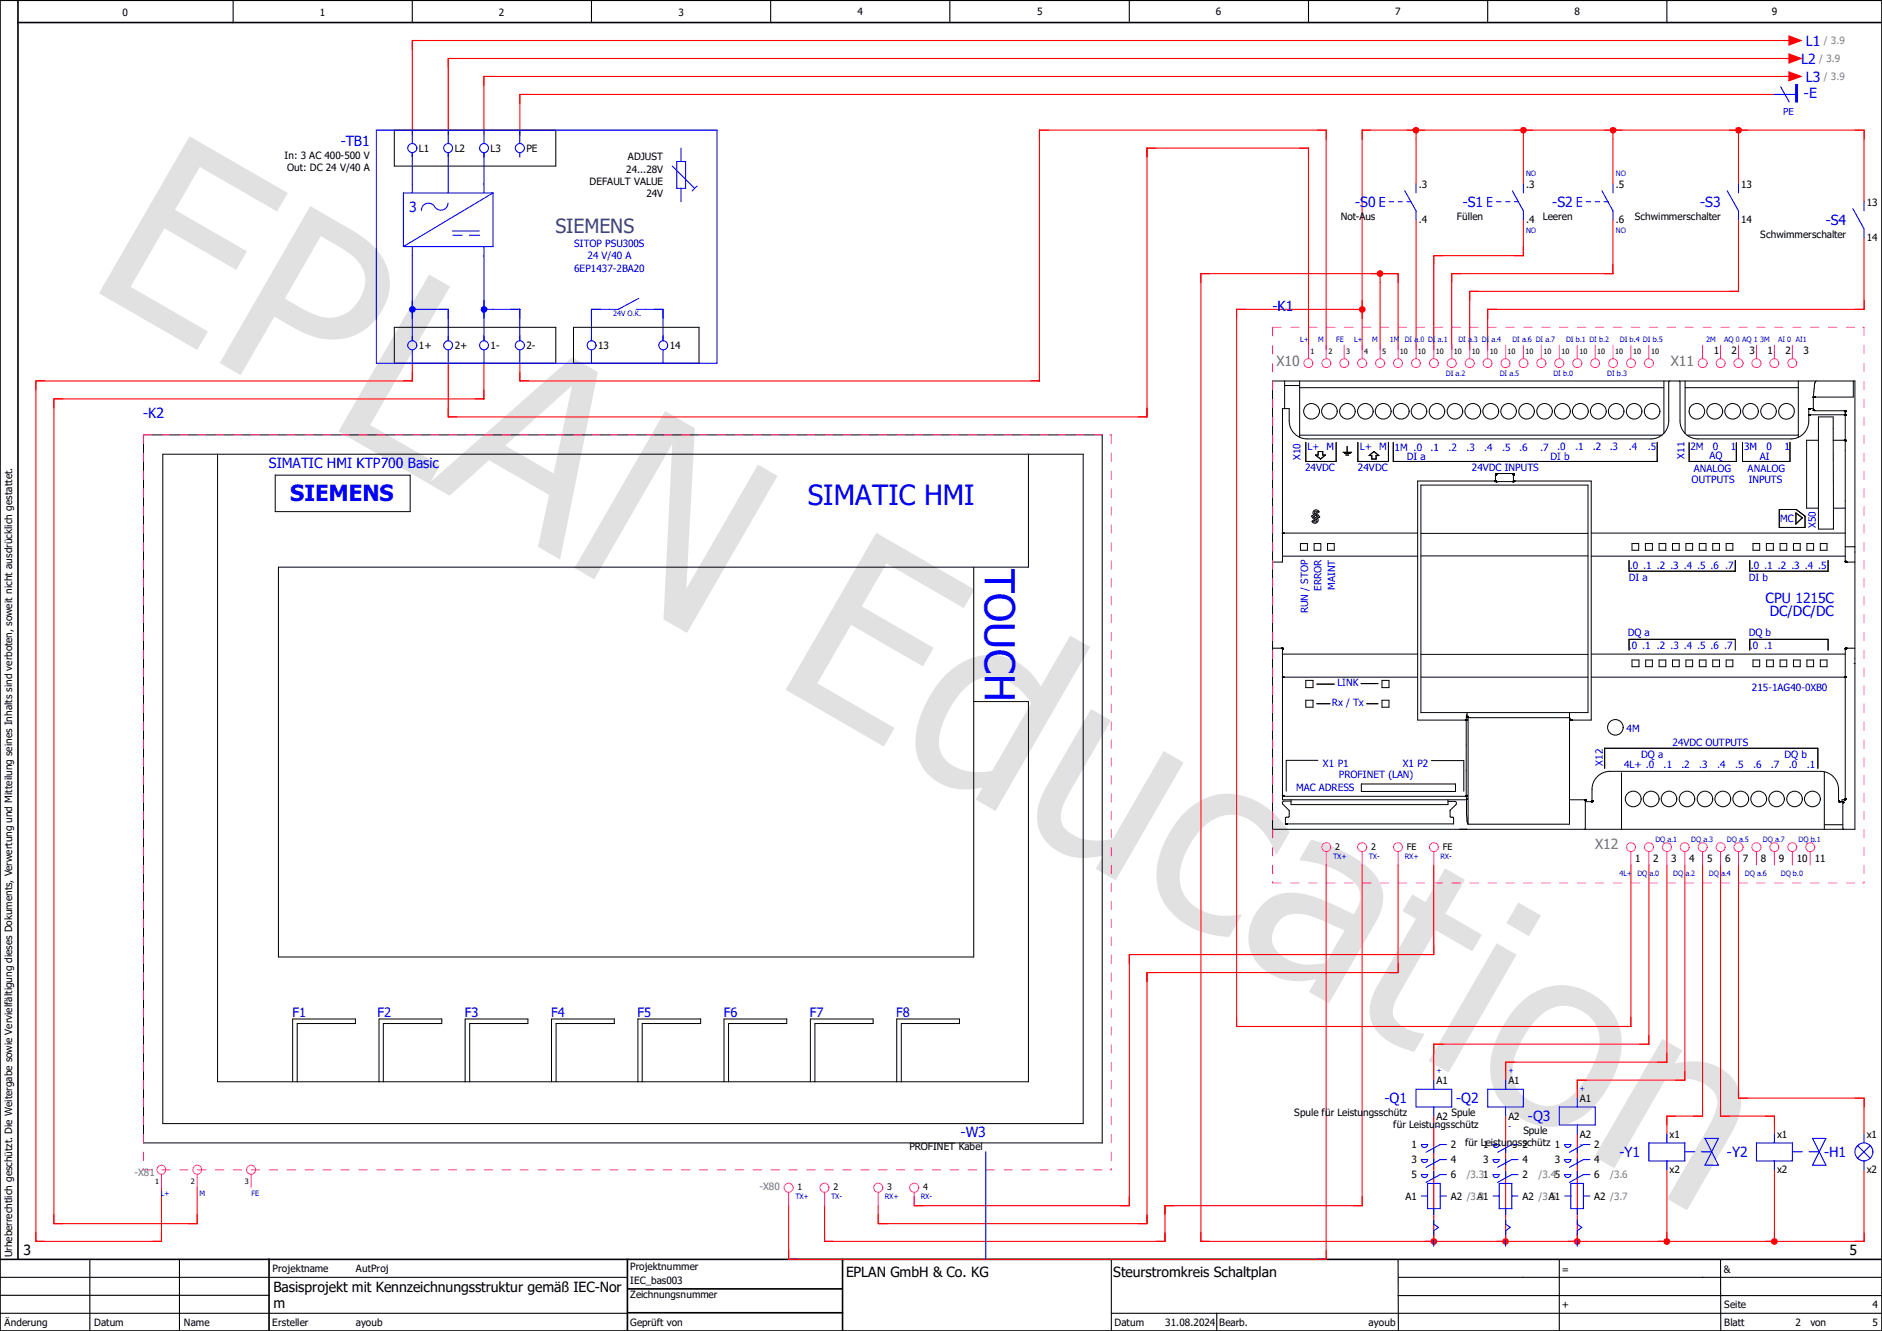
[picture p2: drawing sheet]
<svg xmlns="http://www.w3.org/2000/svg" width="297mm" height="210mm" viewBox="0 0 297 210" stroke-linecap="round" stroke-linejoin="round" font-family="sans-serif">
<defs><g id="words">
<text font-size="6.5" fill="#00f" x="155.4" y="89.8" transform="rotate(90 155.4 89.8)">TOUCH</text>
<text font-size="4.4" fill="#00f" x="127.5" y="79.7">SIMATIC HMI</text>
<text font-size="3.5" fill="#00f" x="45.8" y="79">SIEMENS</text>
<text font-size="3.1" fill="#007f7f" x="87.7" y="36.8">SIEMENS</text>
<g font-size="2.2" fill="#00f">
<text x="284.3" y="10">L2</text>
<text x="285" y="7.2">L1</text>
<text x="284.7" y="15.5">-E</text>
<text x="285" y="12.9">L3</text>
<text x="53.8" y="23">-TB1</text>
<text x="64.6" y="33.4">3</text>
<text x="213.9" y="32.7">-S0</text>
<text x="230.8" y="32.7">-S1</text>
<text x="245" y="32.7">-S2</text>
<text x="268.3" y="32.7">-S3</text>
<text x="288.1" y="35.5">-S4</text>
<text x="200.8" y="49">-K1</text>
<text x="22.6" y="66">-K2</text>
<text x="42.4" y="73.8">SIMATIC HMI KTP700 Basic</text>
<text x="278.6" y="95.1">CPU 1215C</text>
<text x="279.3" y="97.2">DC/DC/DC</text>
<text x="151.6" y="179.4">-W3</text>
<text x="218.5" y="174.1">-Q1</text>
<text x="229.8" y="174.1">-Q2</text>
<text x="241.1" y="177">-Q3</text>
<text x="255.6" y="182.6">-Y1</text>
<text x="272.5" y="182.6">-Y2</text>
<text x="287.9" y="182.6">-H1</text>
</g>
<g font-size="2.2" fill="#767676">
<text x="201.5" y="57.8">X10</text>
<text x="263.7" y="57.8">X11</text>
<text x="251.8" y="133.9">X12</text>
</g>
<g font-size="2.2">
<text x="3.7" y="198">3</text>
<text x="291.9" y="198">5</text>
<text x="43.1" y="203.8">Basisprojekt mit Kennzeichnungsstruktur gemäß IEC-Nor</text>
<text x="133.5" y="201.5">EPLAN GmbH &amp; Co. KG</text>
<text x="175.7" y="201.5">Steurstromkreis Schaltplan</text>
<text x="43.1" y="206.5">m</text>
</g>
<g font-size="2" fill="#00f">
<text x="46.1" y="160.4">F1</text>
<text x="59.6" y="160.4">F2</text>
<text x="73.4" y="160.4">F3</text>
<text x="87" y="160.4">F4</text>
<text x="100.6" y="160.4">F5</text>
<text x="114.2" y="160.4">F6</text>
<text x="127.8" y="160.4">F7</text>
<text x="141.4" y="160.4">F8</text>
</g>
<g font-size="1.6">
<text x="19.3" y="2.5">0</text>
<text x="50.5" y="2.5">1</text>
<text x="78.7" y="2.5">2</text>
<text x="107.1" y="2.5">3</text>
<text x="135.3" y="2.4">4</text>
<text x="163.7" y="2.4">5</text>
<text x="191.9" y="2.4">6</text>
<text x="220.2" y="2.4">7</text>
<text x="248.5" y="2.4">8</text>
<text x="279.6" y="2.4">9</text>
<text x="66.1" y="23.9">L1</text>
<text x="71.8" y="23.9">L2</text>
<text x="77.4" y="23.9">L3</text>
<text x="83.1" y="23.9">PE</text>
<text x="44.9" y="25.1">In: 3 AC 400-500 V</text>
<text x="45.3" y="27">Out: DC 24 V/40 A</text>
<text x="93" y="29.1">DEFAULT VALUE</text>
<text x="98.8" y="27.2">24...28V</text>
<text x="99.1" y="25.3">ADJUST</text>
<text x="223.9" y="29.6">.3</text>
<text x="240.8" y="29.6">.3</text>
<text x="255" y="29.6">.5</text>
<text x="274.8" y="29.6">13</text>
<text x="102" y="31">24V</text>
<text x="211.6" y="34.7">Not-Aus</text>
<text x="223.9" y="35.2">.4</text>
<text x="229.9" y="34.7">Füllen</text>
<text x="240.8" y="35.2">.4</text>
<text x="243.5" y="34.7">Leeren</text>
<text x="255" y="35.2">.6</text>
<text x="258" y="34.7">Schwimmerschalter</text>
<text x="274.8" y="35.2">14</text>
<text x="294.6" y="32.5">13</text>
<text x="277.8" y="37.5">Schwimmerschalter</text>
<text x="294.6" y="38.1">14</text>
<text x="66.1" y="55">1+</text>
<text x="71.8" y="55">2+</text>
<text x="77.4" y="55">1-</text>
<text x="83.1" y="55">2-</text>
<text x="94.4" y="55">13</text>
<text x="105.7" y="55">14</text>
<text x="270.5" y="55.8">1</text>
<text x="273.3" y="55.8">2</text>
<text x="276.1" y="55.8">3</text>
<text x="278.9" y="55.8">1</text>
<text x="281.8" y="55.8">2</text>
<text x="284.6" y="55.8">3</text>
<text x="258.1" y="136.1">1</text>
<text x="260.9" y="136.1">2</text>
<text x="263.7" y="136.1">3</text>
<text x="266.6" y="136.1">4</text>
<text x="269.4" y="136.1">5</text>
<text x="272.2" y="136.1">6</text>
<text x="275" y="136.1">7</text>
<text x="277.9" y="136.1">8</text>
<text x="280.7" y="136.1">9</text>
<text x="283.5" y="136.1">10</text>
<text x="286.4" y="136.1">11</text>
<text x="226.7" y="171.1">A1</text>
<text x="238" y="171.1">A1</text>
<text x="249.3" y="173.9">A1</text>
<text x="204.3" y="176.1">Spule für Leistungsschütz</text>
<text x="219.9" y="178.1">für Leistungsschütz</text>
<text x="226.7" y="176.7">A2</text>
<text x="229.1" y="176.1">Spule</text>
<text x="238" y="176.7">A2</text>
<text x="240.4" y="179">Spule</text>
<text x="249.3" y="179.5">A2</text>
<text x="263.5" y="179.5">x1</text>
<text x="280.5" y="179.5">x1</text>
<text x="294.6" y="179.5">x1</text>
<text x="143.5" y="181.4">PROFINET Kabel</text>
<text x="222.8" y="181.2">1</text>
<text x="222.8" y="183.6">3</text>
<text x="222.8" y="185.9">5</text>
<text x="229" y="181.2">2</text>
<text x="229" y="183.6">4</text>
<text x="229" y="185.9">6</text>
<text x="231.2" y="180.9">für Leistungsschütz 1</text>
<text x="234.1" y="181.2">1</text>
<text x="234.1" y="183.6">3</text>
<text x="240.3" y="181.2">2</text>
<text x="240.3" y="183.6">4</text>
<text x="240.3" y="185.9">2</text>
<text x="245.4" y="183.6">3</text>
<text x="251.6" y="181.2">2</text>
<text x="251.6" y="183.6">4</text>
<text x="251.6" y="185.9">6</text>
<text x="263.5" y="185.1">x2</text>
<text x="280.5" y="185.1">x2</text>
<text x="294.6" y="185.1">x2</text>
<text x="221.8" y="189.3">A1</text>
<text x="229" y="189.3">A2 /3.3</text>
<text x="233.1" y="189.3">A1</text>
<text x="240.3" y="189.3">A2 /3.5</text>
<text x="244.4" y="189.3">A1</text>
<text x="251.6" y="189.3">A2 /3.7</text>
<text x="1.9" y="198.3" transform="rotate(-90 1.9 198.3)">Urheberrechtlich geschützt. Die Weitergabe sowie Vervielfältigung dieses Dokuments, Verwertung und Mitteilung seines Inhalts sind verboten, soweit nicht ausdrücklich gestattet.</text>
<text x="43" y="200.7">Projektname</text>
<text x="56.2" y="200.7">AutProj</text>
<text x="99.4" y="202.5">IEC_bas003</text>
<text x="99.4" y="200.3">Projektnummer</text>
<text x="246.5" y="200.8">=</text>
<text x="272" y="200.8">&amp;</text>
<text x=".7" y="209.3">Änderung</text>
<text x="14.9" y="209.3">Datum</text>
<text x="29" y="209.3">Name</text>
<text x="43" y="209.2">Ersteller</text>
<text x="56.1" y="209.2">ayoub</text>
<text x="99.4" y="209.2">Geprüft von</text>
<text x="99.4" y="204.8">Zeichnungsnummer</text>
<text x="175.9" y="209.2">Datum</text>
<text x="183.9" y="209.2">31.08.2024</text>
<text x="192.4" y="209.2">Bearb.</text>
<text x="216" y="209.2">ayoub</text>
<text x="246.5" y="206.3">+</text>
<text x="272.1" y="209.2">Blatt</text>
<text x="272.1" y="206.3">Seite</text>
<text x="283.3" y="209.2">2</text>
<text x="285.7" y="209.2">von</text>
<text x="295.5" y="209.2">5</text>
<text x="295.5" y="206.3">4</text>
</g>
<g font-size="1.6" fill="#7ca552">
<text x="287.1" y="9.8">/ 3.9</text>
<text x="287.8" y="6.9">/ 3.9</text>
<text x="287.8" y="12.6">/ 3.9</text>
<text x="231.5" y="185.9">/3.31</text>
<text x="242.8" y="185.9">/3.45</text>
<text x="254.1" y="185.9">/3.6</text>
</g>
<g font-size="1.6" fill="#00f">
<text x="90.6" y="39">SITOP PSU300S</text>
<text x="92.7" y="40.9">24 V/40 A</text>
<text x="90.6" y="42.8">6EP1437-2BA20</text>
<text x="206.3" y="71">L+ M</text>
<text x="214.6" y="71">L+ M</text>
<text x="220.1" y="71.2">1M .0</text>
<text x="225.8" y="71.2">.1</text>
<text x="228.6" y="71.2">.2</text>
<text x="231.4" y="71.2">.3</text>
<text x="234.2" y="71.2">.4</text>
<text x="237.1" y="71.2">.5</text>
<text x="239.7" y="71.2">.6</text>
<text x="243.1" y="71.2">.7</text>
<text x="245.7" y="71">.0</text>
<text x="248.6" y="71">.1</text>
<text x="251.4" y="71">.2</text>
<text x="254" y="71">.3</text>
<text x="257" y="71">.4</text>
<text x="260.1" y="71">.5</text>
<text x="266.8" y="71">2M</text>
<text x="270.3" y="71">0</text>
<text x="273.1" y="71">1</text>
<text x="275.3" y="71">3M</text>
<text x="278.8" y="71">0</text>
<text x="281.6" y="71">1</text>
<text x="205.2" y="72.6" transform="rotate(-90 205.2 72.6)">X10</text>
<text x="206" y="74.3">24VDC</text>
<text x="214.3" y="74.3">24VDC</text>
<text x="222" y="72.6">DI a</text>
<text x="232.3" y="74.3">24VDC INPUTS</text>
<text x="244.7" y="72.6">DI b</text>
<text x="265.9" y="72.3" transform="rotate(-90 265.9 72.3)">X11</text>
<text x="267" y="76.3">OUTPUTS</text>
<text x="267.3" y="74.5">ANALOG</text>
<text x="269.8" y="72.4">AQ</text>
<text x="275.8" y="74.5">ANALOG</text>
<text x="276" y="76.3">INPUTS</text>
<text x="277.7" y="72.6">AI</text>
<text x="280.9" y="82.3">MC</text>
<text x="286.6" y="83.3" transform="rotate(-90 286.6 83.3)">X50</text>
<text x="257.2" y="89.7">.0 .1 .2 .3 .4 .5 .6 .7</text>
<text x="276.3" y="89.7">.0 .1 .2 .3 .4 .5</text>
<text x="208.6" y="93.2" transform="rotate(-90 208.6 93.2)">ERROR</text>
<text x="210.7" y="93" transform="rotate(-90 210.7 93)">MAINT</text>
<text x="257" y="91.7">DI a</text>
<text x="276" y="91.7">DI b</text>
<text x="206.5" y="96.8" transform="rotate(-90 206.5 96.8)">RUN / STOP</text>
<text x="256.9" y="100.3">DQ a</text>
<text x="276" y="100.3">DQ b</text>
<text x="257" y="102.4">.0 .1 .2 .3 .4 .5 .6 .7</text>
<text x="276.1" y="102.4">.0 .1</text>
<text x="210.2" y="111.5">Rx / Tx</text>
<text x="211.1" y="108.3">LINK</text>
<text x="276.5" y="109">215-1AG40-0XB0</text>
<text x="256.7" y="115.5">4M</text>
<text x="259" y="119.6">DQ a</text>
<text x="263.9" y="117.6">24VDC OUTPUTS</text>
<text x="281.6" y="119.6">DQ b</text>
<text x="204.6" y="124.9">MAC ADRESS</text>
<text x="208.8" y="121">X1 P1</text>
<text x="211.3" y="122.8">PROFINET (LAN)</text>
<text x="221.4" y="121">X1 P2</text>
<text x="252.9" y="120.8" transform="rotate(-90 252.9 120.8)">X12</text>
<text x="256.3" y="121.2">4L+ .0</text>
<text x="262.6" y="121.2">.1</text>
<text x="265.3" y="121.2">.2</text>
<text x="268.2" y="121.2">.3</text>
<text x="271" y="121.2">.4</text>
<text x="273.9" y="121.2">.5</text>
<text x="276.7" y="121.2">.6</text>
<text x="279.5" y="121.2">.7</text>
<text x="282.3" y="121.2">.0</text>
<text x="285.2" y="121.2">.1</text>
</g>
<g font-size="1.6" fill="#767676">
<text x="21.2" y="185.5">-X81</text>
<text x="119.8" y="187.7">-X80</text>
</g>
<text font-size="1.5" fill="#00f" x="281.4" y="18.1">PE</text>
<g font-size="1.4">
<text x="210.7" y="134.1">2</text>
<text x="216.4" y="134.1">2</text>
<text x="222" y="134.1">FE</text>
<text x="227.7" y="134.1">FE</text>
<text x="125.9" y="187.8">1</text>
<text x="131.5" y="187.8">2</text>
<text x="140" y="187.8">3</text>
<text x="145.7" y="187.8">4</text>
</g>
<g font-size="1.2" fill="#00f">
<text x="240.8" y="27.8">NO</text>
<text x="255" y="27.8">NO</text>
<text x="240.8" y="36.7">NO</text>
<text x="255" y="36.7">NO</text>
<text x="96.8" y="49.9">24V O.K.</text>
<text x="205.2" y="54">L+</text>
<text x="208" y="54">M</text>
<text x="210.9" y="54">FE</text>
<text x="213.7" y="54">L+</text>
<text x="216.5" y="54">M</text>
<text x="219.3" y="54">1M</text>
<text x="221.7" y="54">DI a.0 DI a.1</text>
<text x="228.2" y="59.3">DI a.2</text>
<text x="230.2" y="54">DI a.3 DI a.4</text>
<text x="236.7" y="59.3">DI a.5</text>
<text x="238.7" y="54">DI a.6 DI a.7</text>
<text x="245.2" y="59.3">DI b.0</text>
<text x="247.1" y="54">DI b.1 DI b.2</text>
<text x="253.7" y="59.3">DI b.3</text>
<text x="255.7" y="54">DI b.4 DI b.5</text>
<text x="269.3" y="54">2M</text>
<text x="272.1" y="54">AQ 0 AQ 1</text>
<text x="277.8" y="54">3M</text>
<text x="280.6" y="54">AI 0 AI1</text>
<text x="210.4" y="135.5">TX+</text>
<text x="216" y="135.5">TX-</text>
<text x="221.7" y="135.5">RX+</text>
<text x="227.3" y="135.5">RX-</text>
<text x="261.2" y="132.8">DQ a.1</text>
<text x="266.9" y="132.8">DQ a.3</text>
<text x="272.5" y="132.8">DQ a.5</text>
<text x="278.2" y="132.8">DQ a.7</text>
<text x="283.8" y="132.8">DQ b.1</text>
<text x="255.6" y="138.2">4L+</text>
<text x="258.4" y="138.2">DQ a.0</text>
<text x="264.1" y="138.2">DQ a.2</text>
<text x="269.7" y="138.2">DQ a.4</text>
<text x="275.4" y="138.2">DQ a.6</text>
<text x="281.1" y="138.2">DQ b.0</text>
<text x="226.7" y="169.2">+</text>
<text x="238" y="169.2">+</text>
<text x="249.3" y="172.1">+</text>
<text x="226.7" y="178.1">-</text>
<text x="238" y="178.1">-</text>
<text x="249.3" y="181">-</text>
<text x="25.4" y="188.7">L+</text>
<text x="31.5" y="188.7">M</text>
<text x="39.7" y="188.7">FE</text>
<text x="125.5" y="189.2">TX+</text>
<text x="131.2" y="189.2">TX-</text>
<text x="139.7" y="189.2">RX+</text>
<text x="145.3" y="189.2">RX-</text>
</g>
<g font-size="1.2">
<text x="206.8" y="55.9">1</text>
<text x="209.6" y="55.9">2</text>
<text x="212.5" y="55.9">3</text>
<text x="215.3" y="55.9">4</text>
<text x="218.1" y="55.9">5</text>
<text x="220.9" y="55.9">10</text>
<text x="223.8" y="55.9">10</text>
<text x="226.6" y="55.9">10</text>
<text x="229.4" y="55.9">10</text>
<text x="232.3" y="55.9">10</text>
<text x="235.1" y="55.9">10</text>
<text x="237.9" y="55.9">10</text>
<text x="240.7" y="55.9">10</text>
<text x="243.6" y="55.9">10</text>
<text x="246.4" y="55.9">10</text>
<text x="249.3" y="55.9">10</text>
<text x="252.1" y="55.9">10</text>
<text x="254.9" y="55.9">10</text>
<text x="257.7" y="55.9">10</text>
<text x="260.6" y="55.9">10</text>
<text x="24.5" y="186.8">1</text>
<text x="30.1" y="186.8">2</text>
<text x="38.7" y="186.8">3</text>
</g>
</g></defs>
<path d="M210.1 -.1l-210.1 210.2M0 160.4l70.2 49.6M0 210v.1" fill="none" stroke="#fff" stroke-width=".16"/>
<g fill="none" stroke="#000" stroke-width=".17">
<path d="M36.8 0v3.6M65.1 0v3.6M93.3 0v3.6M121.6 0v3.6M149.9 0v3.6M178.2 0v3.6M206.5 0v3.6M234.8 0v3.6M263.1 0v3.6M14.2 198.7v11.3M28.3 198.7v11.3M175.4 198.8v11.2"/>
<path d="M220.6 198.8l.1 11M246.1 198.8v11.2M271.5 198.8l.1 11.1M0 207.2h99M0 201.5h99M0 204.4h42.5M175.5 207.2h121.5M192 207.2v2.8M220.6 204.4h76.4M220.6 201.5h76.4"/>
</g>
<path d="M0 0h297v210h-297zM2.8 3.6h294.2M2.8 0v198.7M0 198.7h297M42.5 198.7v11.3M99 198.8v11.1M133 198.7v11.3M99 203.4h33.9M99.1 207.1h33.9" fill="none" stroke="#000" stroke-width=".25"/>
<path d="M29.9 21.5l15.5 9-1.7 2.9-12.2-7.1-3.9 6.8 11.4 6.6-1.7 2.9-11.4-6.6-5.3 9.3 12.2 7-1.7 2.9-15.5-8.9zM49 32.5l6.2 3.6a12.1 12.1 0 0 1 5.8 5.9 8.4 8.4 0 0 1-2.2 8.9 9.4 9.4 0 0 1-11.2 1.4l-4.3-2.3-5.3 9.2-3.3-1.9zM50.6 37.3l-5.7 9.8 2.3 1.3a8.8 8.8 0 0 0 5.6 1.7 6.1 6.1 0 0 0 4.7-6.9 7.2 7.2 0 0 0-3.6-4.1zM67.7 43.3l3.3 1.9-12.6 21.9 11.1 6.3-1.7 3-14.4-8.3zM67.6 76.3l22.7-19.9 4 2.3-5.9 29.6-3.5-2 1.8-8.2-9.5-5.5-6.2 5.6zM79.7 70.3l7.7 4.4 2.9-13.9zM105 64.9l4.7 2.7-1.4 25.3 11.3-19.6 3.1 1.8-14.3 24.8-3.7-2.2 1.4-27.6-12.3 21.3-3.1-1.8zM138.3 84.1l15.5 8.9-1.7 2.9-12.2-7-3.9 6.8 11.3 6.5-1.6 2.9-11.4-6.5-5.3 9.2 12.2 7.1-1.7 2.9-15.5-9zM149.4 106.4a9.3 9.3 0 0 1 9.9-2.5 9.8 9.8 0 0 1 5 4.4l4.6-8 3.1 1.8-14.9 25.9-3.1-1.8 1.1-1.9a8.7 8.7 0 0 1-9.1-2.7 8.4 8.4 0 0 1-1-8 18.7 18.7 0 0 1 4.4-7.2zM152.1 108.8a14 14 0 0 0-3.9 8.4 4.8 4.8 0 0 0 4.1 4.4 10.4 10.4 0 0 0 4.3 0l6.2-10.7a9.3 9.3 0 0 0-5.7-4.1 5.9 5.9 0 0 0-5 2zM172.2 111.9l3.1 1.8-6.4 11.1a8.6 8.6 0 0 0-1.5 4.4 4 4 0 0 0 3 3 10.8 10.8 0 0 0 5.2 .2l8.1-13.9 3.1 1.8-10.7 18.6-3.2-1.8 1.2-2.1a9.5 9.5 0 0 1-7.1-.7 6.3 6.3 0 0 1-2.9-8l1.1-2.4zM186.7 128.5a9.4 9.4 0 0 1 12.7-1.5 14.8 14.8 0 0 1 4.1 4.3l-2 3.5-.2-.1a9.9 9.9 0 0 0-4.8-5.7 6.1 6.1 0 0 0-7.2 2.1 12 12 0 0 0-3.1 7.5 6.1 6.1 0 0 0 5.1 5.7 10.3 10.3 0 0 0 4.5 0l.2 .1-2 3.5a12.3 12.3 0 0 1-10.6-6 10 10 0 0 1 .4-9.1l1.6-2.7zM201.9 145.2a3.6 3.6 0 0 0-.3 5 7.5 7.5 0 0 0 7.1 1.8l.5-.1 3-5.1-2.4-1.1a10.6 10.6 0 0 0-6-1.5 3.1 3.1 0 0 0-1.9 1zM206.9 132.5a20.8 20.8 0 0 1 9.9 5.3 6 6 0 0 1 .6 7.3l-7.7 13.2-3.1-1.8 1.1-2a10 10 0 0 1-7.9-1.2 6.7 6.7 0 0 1-1.1-9.9 6.4 6.4 0 0 1 7-2.3 36.2 36.2 0 0 1 7.9 3.2 4.3 4.3 0 0 0 .9-3.8 7.3 7.3 0 0 0-3.8-3.3 22.3 22.3 0 0 0-5.6-1.5zM222.9 141.1l2.1 1.2 3.1-5.3 3.1 1.8-3.1 5.4 5.8 3.3-1.5 2.6-5.8-3.3-5.1 8.9a10.4 10.4 0 0 0-1.7 3.8 2.96 2.96 0 0 0 2 2.7 7.7 7.7 0 0 0 2.8 .9l.2 .1-1.6 2.8-1.2-.4a9.5 9.5 0 0 1-5.2-3.6 5.6 5.6 0 0 1-.1-5.2l.8-1.5 6-10.3-2.2-1.3zM236.2 148.8l3.1 1.8-10.7 18.6-3.1-1.8zM239.6 142.4l3.6 2.1-1.9 3.2-3.6-2zM239.5 158.6a9.2 9.2 0 0 1 13.2-.7 9.2 9.2 0 0 1 2.5 10.8 15.8 15.8 0 0 1-6.3 8 9 9 0 0 1-9.8-.8 9 9 0 0 1-3.4-10.6 18.1 18.1 0 0 1 3.8-6.7zM242.6 160.7a15.1 15.1 0 0 0-3.9 7.7 5.6 5.6 0 0 0 3.4 5.6 5.6 5.6 0 0 0 6.4-1.5 15.5 15.5 0 0 0 3.9-7.7 5.6 5.6 0 0 0-6.9-5.9 6.3 6.3 0 0 0-2.9 1.8zM262.4 163.9l3.1 1.9-1.2 2a9.5 9.5 0 0 1 7.8 1.1 6.2 6.2 0 0 1 2.2 7.5l-1.1 2.5-7 12.1-3.1-1.9 6.1-10.5a11.7 11.7 0 0 0 1.8-4.5 3.6 3.6 0 0 0-2.5-3.3 9.8 9.8 0 0 0-5.7-.3l-8 13.8-3.2-1.8z" fill="#e1e1e1"/>
<g fill="none" stroke="#f00" stroke-width=".17">
<path d="M280 14.9h-198v6.4M282.9 6.4h-217.8v14.9M282.9 12.1h-206.5v9.2M282.9 9.2h-212.2v12.1M223.5 22v7M223.5 34.7v20.5M240.4 34.7v5.6h-14.1v14.9M240.4 22v7M254.6 34.7v8.5h-25.5v12M254.6 22v7M274.4 34.7v11.3h-42.5v9.2M274.4 22v7"/>
<path d="M294.2 31.8v-11.3h-79.2v34.7M294.2 37.5v11.3h-59.4v6.4M65.1 57.3v2.8h-59.4v135.8h19.8v-8.5M76.4 57.3v5.6h-67.9v130.2h22.6v-5.7M206.5 55.2v-31.8h-25.5v42.4h-110.3v-8.5M209.3 55.2v-34.7h-45.3v39.6h-82v-2.8M213.6 48.8h-18.4v113.2h62.2v-25.5M217.8 44.6v10.6M220.6 55.2v-12h-31.1v152.7h36.8v-19.8M209.3 136.5v62.2h-84.8v-8.5M215 136.5v53.7h-31.1v5.7h-53.8v-5.7M220.6 136.5v17h-39.6v39.6h-42.4v-2.9"/>
<path d="M226.3 136.5v14.1h-48.1v39.6h-33.9M260.2 136.5v28.3h-33.9v5.6M263.1 136.5v31.1h-25.5v2.8M265.9 136.5v33.9h-17v2.9M268.7 136.5v39.6h-5.6v2.8M271.5 136.5v39.6h8.5v2.8M274.4 136.5v36.8h19.8v5.6M237.6 176.1v19.8h-9.9M248.9 178.9v17h-9.9M263.1 184.6v11.3h-12.8M280 184.6v11.3h-15.5M294.2 184.6v11.3h-12.8"/>
</g>
<path d="M65.1 24.1v4.9M70.7 24.1v4.9M76.4 24.1v4.9M65.1 40.3v13.5M66.5 48.8h4.2v5M76.4 40.3v13.5M77.8 48.8h4.2v5M96.2 48.8h-2.9v5M101.9 48.8h2.7v5" fill="none" stroke="#00f" stroke-width=".17"/>
<g fill="none" stroke="#000" stroke-width=".16">
<path d="M200.8 60.1h91.9v70.8h-91.9zM202.7 60.1v4.4M202.7 60.8h2.4M205.1 60.1v8.9M205.1 68.7h57.2M205.1 61.2h57.5M206.1 69.8v3h4.8v-3M208 71.2h.7v.6h.5l-.8 .6-.8-.6h.4zM212 71.4h1.3M212.2 71.5h.9M212.4 71.8h.5M212.6 70.4v1"/>
<path d="M214.3 69.8v3h4.8v-3M216.1 71.9l.7-.7 .8 .7h-.4v.5h-.7v-.5zM216.8 71.2l.8 .7M219.9 69.8v3h41.6v-3M224.2 76.5h26.4v35.9h-26.4zM235.9 75.9h.1M236 75.9h.1M236 75h.1M236 74.9h.1M236 75.9h-12.3v37.7h7.6M236 74.9v1M236.1 74.8h.1"/>
<path d="M236.1 76h.1M236.1 75.9h.1M236.1 74.8l-.1 .1M236.1 75.9v.1M236.1 76h2.7M236.1 74.7h.1M236.1 74.7v.1M236.1 74.7h2.6M238.7 76h.1M238.7 74.7h.1M238.7 74.8h.1M238.7 74.7v.1"/>
<path d="M238.8 76h.1M238.8 74.8h.1M238.8 75.9h.1M238.8 74.9h.1M238.8 74.8v.1M238.8 75.9v.1M238.8 75h.1M238.8 74.9v1M238.8 75.9h12.3v37.7h-3.2M238.9 75.9h.1M239 75.9h.1M262.6 60.1v8.3"/>
<path d="M263.5 60.1l-.1 .2v6.1a2.83 2.83 0 0 1-2.8 2.9h-54.3a2.84 2.84 0 0 1-2.8-2.9v-1.9h-1.1v24.2h-1.4M265 60.1l.1 .2v6.1a2.84 2.84 0 0 0 2.9 2.9h14.7a2.82 2.82 0 0 0 2.8-2.9v-1.8M265.9 60.1v8.3M265.9 61.2h17.9M266.2 68.7h17.6M266.6 69.8v3h7.4v-3M275 69.8v3h7.5v-3M283.8 60.1v8.9M285.5 64.6h.1M285.5 65.5h.1M285.5 64.5h.1M285.5 65.4h.1"/>
<path d="M285.5 64.5v.1M285.5 65.4v.1M285.5 65.4h5.7M285.5 64.5h.7M285.6 64.5h.1M285.6 65.4h.1M286.2 62.7h.1M286.2 64.7h.1M286.2 62.7v2M286.2 64.8h.1M286.2 64.7v.1M286.3 62.7h.1"/>
<path d="M286.3 64.8h.1M286.3 64.8h4.8M286.6 60.1l-.1 .2-.2 .4-.1 2M287 65.8h2.3v17.7h-2.3zM287 69.5h-1.9v10.7h1.9M289.3 69.5h1.9M291 64.8h.1M291 65.4h.1M291 69.5h.1M291.1 64.8h.1M291.1 65.4h.1M291.1 69.5h.1"/>
<path d="M291.1 64.8l.1 .1M291.2 65.5h.1M291.2 69.5h.1M291.2 64.9h.1M291.2 65.4h.1M291.2 64.9v23.7M291.2 65.4v.1M291.2 69.6h.1M292.5 60.1v2.6h-6.3M202.4 84.1h.1M202.4 87.8h21.3M202.4 84.1h21.3"/>
<path d="M202.5 84.1h.1M205.2 85.8h1.1v1h-1.1zM207.4 85.8h1v1h-1zM207.4 80.5a.54 .54 0 0 1 .8 .3l-.2 .1-.1-.1a.29 .29 0 0 0-.4-.1 .29 .29 0 0 0 0 .4l.1 .3 .2-.1-.2-.3 .2-.1 .5 .7-.2 .1-.2-.3-.1 .1a.55 .55 0 0 1 .2 .7 .55 .55 0 0 1-.7 .3l-.2-.2 .1-.2a.3 .3 0 0 0 .4 .3 .3 .3 0 0 0 .2-.5l-.2-.2h-.2l.2 .3-.1 .1-.5-.7 .1-.1 .2 .3 .2-.1a.6 .6 0 0 1-.1-1zM209.5 85.8h1.1v1h-1.1zM224.2 87.7h26.4M224.2 84.2h26.4M251.1 87.8h40.1M251.1 84.1h40.1M257.1 88.4v1.7h16.8v-1.7M257.6 85.8h1v1h-1zM259.7 85.8h1.1v1h-1.1z"/>
<path d="M261.8 85.8h1.1v1h-1.1zM263.9 85.8h1.1v1h-1.1zM266.1 85.8h1v1h-1zM268.2 85.8h1v1h-1zM270.3 85.8h1.1v1h-1.1zM272.4 85.8h1.1v1h-1.1zM276.1 88.4v1.7h12.4v-1.7M276.6 85.8h1.1v1h-1.1zM278.8 85.8h1.1v1h-1.1zM280.8 80.4h2.7l1.4 1v1.8h-4.1zM280.9 85.8h1.1v1h-1.1zM283 85.8h1.1v1h-1.1z"/>
<path d="M283.4 80.9l1 .8-1 1zM285.2 85.8h1v1h-1zM287.3 85.8h1v1h-1zM289.3 80.2h1.9M291.2 88.6h.1M291.2 86.3h1.5M291.3 88.7h.1M291.3 88.6h.1M291.3 88.6v.1M291.3 88.7h1.4M200.8 102.3h1.5M202.3 102.3h.1"/>
<path d="M202.4 102.3h.1M202.4 102.4h.1M202.4 102.3v.1M202.4 106.8h.1M202.4 102.4v23.8h29M202.4 106.8h21.3M202.4 103.2h21.3M202.5 106.8h.1M206.1 107.4h1.1v1.1h-1.1zM206.1 110.5h1.1v1.1h-1.1zM207.8 111h2.1M207.8 107.9h2.8"/>
<path d="M208 120h-5v4.8M214.8 107.9h2.7M215.7 111h1.8M218.1 107.4h1.1v1.1h-1.1zM218.1 110.5h1.1v1.1h-1.1zM224.2 106.8h26.4M224.2 103.3h26.4M231.3 113.6h.1M231.4 113.6h.1M231.4 113.6h-.1M231.4 113.6v12M231.5 113h.1"/>
<path d="M231.5 113.1h.1M231.5 113.2h.1M231.5 112.4v.8M231.5 112.8h-.1v.8M231.5 113.2h16.2l.2 .4M231.7 113.2v16.8M247.7 112.4v17.6h-16h-.1l-.1-.4-.1-1.1v-2.5M247.9 113.6h.1M248 113.6h.1M251.1 106.8h40.1M251.1 103.2h40.1M257.1 102.6v-1.7h16.8v1.7"/>
<path d="M257.6 104.1h1.1v1.1h-1.1zM259.7 104.1h1.1v1.1h-1.1zM261.8 104.1h1.1v1.1h-1.1zM263.9 104.1h1.1v1.1h-1.1zM266.1 104.1h1v1.1h-1zM268.2 104.1h1v1.1h-1zM270.3 104.1h1.1v1.1h-1.1zM272.4 104.1h1.1v1.1h-1.1zM276.1 102.6v-1.7h12.4v1.7M276.6 104.1h1.1v1.1h-1.1zM278.8 104.1h1.1v1.1h-1.1zM280.9 104.1h1.1v1.1h-1.1z"/>
<path d="M283 104.1h1.1v1.1h-1.1zM285.2 104.1h1v1.1h-1zM287.3 104.1h1v1.1h-1zM291.1 106.8h.1M291.2 106.8h.1M291.2 102.4h.1M291.2 102.3h.1M291.2 102.3v23.8M291.3 102.3h.1M291.3 102.3h1.4M292.6 102.3h.1M292.6 104.7h.1"/>
<path d="M202.4 125.5h.1M202.4 125.6h.1M202.5 125.6h.1M202.5 125.6h28.8M202.9 130h.1M203 130h.1M203.8 126.4h-1.2l-.2 .2v.3l1.1 1v.9l-.6 .3v.9M203.8 126.2v.8h24.7v-.8M214.8 123.7h14.9v1.2h-14.9zM225.9 120h5.1v4.8M228.5 126.4h1.1a.3 .3 0 0 1 .3 .2 .3 .3 0 0 1-.1 .4l-.9 .8v1l.1 .1 .4 .1v1h-26.5M231.3 125.6h.1"/>
<path d="M231.4 125.6h.1M231.4 125.5h.1M231.4 125.5v.5M231.4 126.2h.1M231.4 126.1h.1M231.4 126h.1M247.7 126.2h2.4M250.1 126.2h.1M250.2 126.2h.1M250.2 126.2v4.5l-.1 .2M250.2 126.5h1M251.1 126.5h.1"/>
<path d="M251.2 126.5h.1M251.2 126.4h.1M251.2 126.4v-1.9a2.84 2.84 0 0 1 2.9-2.8h33.2a2.84 2.84 0 0 1 2.9 2.8v1.9M251.2 126.4v.1M253.2 121.2v-3.1h33.7v3.1M255.9 121.9v9M287.9 130.1h2.9M287.9 121.8v9.1M290.2 126.4h.1M290.2 126.5h.1M290.2 126.5h.5M290.2 126.4v.1"/>
<path d="M290.3 126.5h.1M290.7 126.5h.1M290.8 126.6h.1M290.8 126.5h.1M290.8 126.5v.1M290.8 126.7h.1M290.8 126.6v4.1l.2 .2M291 126.2h.1M291.1 126.2h.1M291.1 126.2h-.4v.3M291.2 126.1h.1M291.2 126.2h.1"/>
<path d="M291.2 126.1v.1M291.2 126.2h-.1M291.2 126h.1"/>
<circle cx="207" cy="64.9" r="1.24"/>
<circle cx="209.8" cy="64.9" r="1.23"/>
<circle cx="212.6" cy="64.9" r="1.23"/>
<circle cx="215.5" cy="64.9" r="1.23"/>
<circle cx="218.3" cy="64.9" r="1.24"/>
<circle cx="221.1" cy="64.9" r="1.24"/>
<circle cx="223.9" cy="64.9" r="1.23"/>
<circle cx="226.8" cy="64.9" r="1.23"/>
<circle cx="229.6" cy="64.9" r="1.23"/>
<circle cx="232.4" cy="64.9" r="1.24"/>
<circle cx="235.3" cy="64.9" r="1.24"/>
<circle cx="238.1" cy="64.9" r="1.23"/>
<circle cx="240.9" cy="64.9" r="1.23"/>
<circle cx="243.8" cy="64.9" r="1.23"/>
<circle cx="246.6" cy="64.9" r="1.23"/>
<circle cx="249.4" cy="64.9" r="1.24"/>
<circle cx="252.3" cy="64.9" r="1.24"/>
<circle cx="255.1" cy="64.9" r="1.23"/>
<circle cx="257.9" cy="64.9" r="1.23"/>
<circle cx="260.7" cy="64.9" r="1.23"/>
<circle cx="267.8" cy="64.9" r="1.24"/>
<circle cx="270.6" cy="64.9" r="1.24"/>
<circle cx="273.5" cy="64.9" r="1.24"/>
<circle cx="276.3" cy="64.9" r="1.23"/>
<circle cx="279.1" cy="64.9" r="1.23"/>
<circle cx="281.9" cy="64.9" r="1.24"/>
<circle cx="254.9" cy="114.8" r="1.23"/>
<circle cx="257.8" cy="126.1" r="1.24"/>
<circle cx="260.6" cy="126.1" r="1.24"/>
<circle cx="263.4" cy="126.1" r="1.23"/>
<circle cx="266.2" cy="126.1" r="1.23"/>
<circle cx="269.1" cy="126.1" r="1.23"/>
<circle cx="271.9" cy="126.1" r="1.23"/>
<circle cx="274.7" cy="126.1" r="1.24"/>
<circle cx="277.6" cy="126.1" r="1.24"/>
<circle cx="280.4" cy="126.1" r="1.23"/>
<circle cx="283.2" cy="126.1" r="1.23"/>
<circle cx="286" cy="126.1" r="1.23"/>
</g>
<g fill="#f0f">
<path d="M293.9 139.2l.4 .1-.4 .1z"/>
<path d="M294.1 139.1h.2l-.1 .3z"/>
<path d="M293.9 51.6h.4l-.4 .1z"/>
<path d="M200.7 139.1h.2l-.1 .3z"/>
<path d="M200.8 139.2l-.1 .1 .1 .1h1.4v-.2zM203.7 139.2v.2h1.4v-.2zM206.5 139.2v.2h1.4v-.2zM209.3 139.2v.2h1.4v-.2z"/>
<path d="M212.1 139.2v.2h1.5v-.2zM215 139.2v.2h1.4v-.2zM217.8 139.2v.2h1.4v-.2zM220.6 139.2v.2h1.4v-.2z"/>
<path d="M223.5 139.2v.2h1.4v-.2zM226.3 139.2v.2h1.4v-.2zM229.1 139.2v.2h1.4v-.2zM231.9 139.2v.2h1.4v-.2z"/>
<path d="M234.8 139.2v.2h1.4v-.2zM237.6 139.2v.2h1.4v-.2zM240.4 139.2v.2h1.5v-.2zM243.2 139.2v.2h1.5v-.2z"/>
<path d="M246.1 139.2v.2h1.4v-.2zM248.9 139.2v.2h1.4v-.2zM251.8 139.2v.2h1.4v-.2zM254.6 139.2v.2h1.4v-.2z"/>
<path d="M257.4 139.2v.2h1.4v-.2zM260.2 139.2v.2h1.4v-.2zM263.1 139.2v.2h1.4v-.2zM265.9 139.2v.2h1.4v-.2z"/>
<path d="M268.7 139.2v.2h1.4v-.2zM271.5 139.2v.2h1.5v-.2zM274.4 139.2v.2h1.4v-.2zM277.2 139.2v.2h1.4v-.2z"/>
<path d="M280 139.2v.2h1.4v-.2zM282.9 139.2v.2h1.4v-.2zM285.7 139.2v.2h1.4v-.2zM288.5 139.2v.2h1.4v-.2zM291.3 139.2v.2h1.4v-.2z"/>
<path d="M294.2 51.6h-.1v1.4h.2v-1.4zM294.1 54.5v1.4h.2v-1.4zM294.1 57.3v1.4h.2v-1.4zM294.1 60.2v1.4h.2v-1.4zM294.1 62.9v1.5h.2v-1.5zM294.1 65.8v1.4h.2v-1.4zM294.1 68.6v1.4h.2v-1.4zM294.1 71.5v1.4h.2v-1.4zM294.1 74.3v1.4h.2v-1.4zM294.1 77.1v1.4h.2v-1.4zM294.1 79.9v1.5h.2v-1.5zM294.1 82.8v1.4h.2v-1.4zM294.1 85.6v1.4h.2v-1.4zM294.1 88.4v1.4h.2v-1.4zM294.1 91.2v1.5h.2v-1.5zM294.1 94.1v1.4h.2v-1.4zM294.1 96.9v1.4h.2v-1.4zM294.1 99.7v1.4h.2v-1.4zM294.1 102.6v1.4h.2v-1.4zM294.1 105.4v1.4h.2v-1.4zM294.1 108.2v1.4h.2v-1.4zM294.1 111v1.5h.2v-1.5zM294.1 113.9v1.4h.2v-1.4zM294.1 116.7v1.4h.2v-1.4zM294.1 119.5v1.4h.2v-1.4zM294.1 122.3v1.5h.2v-1.5zM294.1 125.2v1.4h.2v-1.4zM294.1 128v1.4h.2v-1.4zM294.1 130.9v1.3h.2v-1.3zM294.1 133.7v1.4h.2v-1.4zM294.1 136.5v1.4h.2v-1.4z"/>
<path d="M200.7 51.6l.1 .1h1.4v-.1h-1.4zM203.7 51.6v.1h1.4v-.1zM206.5 51.6v.1h1.4v-.1zM209.3 51.6v.1h1.4v-.1z"/>
<path d="M212.1 51.6v.1h1.5v-.1zM215 51.6v.1h1.4v-.1zM217.8 51.6v.1h1.4v-.1zM220.6 51.6v.1h1.4v-.1z"/>
<path d="M223.5 51.6v.1h1.4v-.1zM226.3 51.6v.1h1.4v-.1zM229.1 51.6v.1h1.4v-.1zM231.9 51.6v.1h1.4v-.1z"/>
<path d="M234.8 51.6v.1h1.4v-.1zM237.6 51.6v.1h1.4v-.1zM240.4 51.6v.1h1.5v-.1zM243.2 51.6v.1h1.5v-.1z"/>
<path d="M246.1 51.6v.1h1.4v-.1zM248.9 51.6v.1h1.4v-.1zM251.8 51.6v.1h1.4v-.1zM254.6 51.6v.1h1.4v-.1z"/>
<path d="M257.4 51.6v.1h1.4v-.1zM260.2 51.6v.1h1.4v-.1zM263.1 51.6v.1h1.4v-.1zM265.9 51.6v.1h1.4v-.1z"/>
<path d="M268.7 51.6v.1h1.4v-.1zM271.5 51.6v.1h1.5v-.1zM274.4 51.6v.1h1.4v-.1zM277.2 51.6v.1h1.4v-.1z"/>
<path d="M280 51.6v.1h1.4v-.1zM282.9 51.6v.1h1.4v-.1zM285.7 51.6v.1h1.4v-.1zM288.5 51.6v.1h1.4v-.1zM291.3 51.6v.1h1.4v-.1z"/>
<path d="M200.7 51.6v1.4h.2v-1.4h-.1zM200.7 54.5v1.4h.2v-1.4zM200.7 57.3v1.4h.2v-1.4zM200.7 60.2v1.4h.2v-1.4zM200.7 62.9v1.5h.2v-1.5zM200.7 65.8v1.4h.2v-1.4zM200.7 68.6v1.4h.2v-1.4zM200.7 71.5v1.4h.2v-1.4zM200.7 74.3v1.4h.2v-1.4zM200.7 77.1v1.4h.2v-1.4zM200.7 79.9v1.5h.2v-1.5zM200.7 82.8v1.4h.2v-1.4zM200.7 85.6v1.4h.2v-1.4zM200.7 88.4v1.4h.2v-1.4zM200.7 91.2v1.5h.2v-1.5zM200.7 94.1v1.4h.2v-1.4zM200.7 96.9v1.4h.2v-1.4zM200.7 99.7v1.4h.2v-1.4zM200.7 102.6v1.4h.2v-1.4zM200.7 105.4v1.4h.2v-1.4zM200.7 108.2v1.4h.2v-1.4zM200.7 111v1.5h.2v-1.5zM200.7 113.9v1.4h.2v-1.4zM200.7 116.7v1.4h.2v-1.4zM200.7 119.5v1.4h.2v-1.4zM200.7 122.3v1.5h.2v-1.5zM200.7 125.2v1.4h.2v-1.4zM200.7 128v1.4h.2v-1.4zM200.7 130.9v1.3h.2v-1.3zM200.7 133.7v1.4h.2v-1.4zM200.7 136.5v1.4h.2v-1.4z"/>
</g>
<g fill="none" stroke="#f0f" stroke-width=".17">
<path d="M206.5 54.5v2.1M209.3 54.5v2.1M212.1 54.5v2.1M215 54.5v2.1M217.8 54.5v2.1M220.6 54.5v2.1M223.5 54.5v2.1M226.3 54.5v2.1M229.1 54.5v2.1M231.9 54.5v2.1M234.8 54.5v2.1M237.6 54.5v2.1"/>
<path d="M240.4 54.5v2.1M243.2 54.5v2.1M246.1 54.5v2.1M248.9 54.5v2.1M251.8 54.5v2.1M254.6 54.5v2.1M257.4 54.5v2.1M260.2 54.5v2.1M268.7 54.5v2.1M271.5 54.5v2.1M274.4 54.5v2.1M277.2 54.5v2.1"/>
<path d="M280 54.5v2.1M282.9 54.5v2.1M257.4 134.4v2.1M260.2 134.4v2.1M263.1 134.4v2.1M265.9 134.4v2.1M268.7 134.4v2.1M271.5 134.4v2.1M274.4 134.4v2.1M277.2 134.4v2.1M280 134.4v2.1M282.9 134.4v2.1"/>
<path d="M285.7 134.4v2.1"/>
<circle cx="206.5" cy="57.3" r=".7"/>
<circle cx="209.3" cy="57.3" r=".71"/>
<circle cx="212.1" cy="57.3" r=".71"/>
<circle cx="215" cy="57.3" r=".71"/>
<circle cx="217.8" cy="57.3" r=".71"/>
<circle cx="220.6" cy="57.3" r=".7"/>
<circle cx="223.5" cy="57.3" r=".7"/>
<circle cx="226.3" cy="57.3" r=".71"/>
<circle cx="229.1" cy="57.3" r=".71"/>
<circle cx="232" cy="57.3" r=".71"/>
<circle cx="234.8" cy="57.3" r=".7"/>
<circle cx="237.6" cy="57.3" r=".7"/>
<circle cx="240.4" cy="57.3" r=".71"/>
<circle cx="243.3" cy="57.3" r=".71"/>
<circle cx="246.1" cy="57.3" r=".71"/>
<circle cx="248.9" cy="57.3" r=".71"/>
<circle cx="251.7" cy="57.3" r=".7"/>
<circle cx="254.6" cy="57.3" r=".71"/>
<circle cx="257.4" cy="57.3" r=".71"/>
<circle cx="260.2" cy="57.3" r=".71"/>
<circle cx="268.7" cy="57.3" r=".71"/>
<circle cx="271.5" cy="57.3" r=".71"/>
<circle cx="274.4" cy="57.3" r=".71"/>
<circle cx="277.2" cy="57.3" r=".71"/>
<circle cx="280" cy="57.3" r=".7"/>
<circle cx="282.8" cy="57.3" r=".7"/>
<circle cx="257.4" cy="133.7" r=".71"/>
<circle cx="260.2" cy="133.7" r=".71"/>
<circle cx="263.1" cy="133.7" r=".71"/>
<circle cx="265.9" cy="133.7" r=".7"/>
<circle cx="268.7" cy="133.7" r=".71"/>
<circle cx="271.5" cy="133.7" r=".71"/>
<circle cx="274.4" cy="133.7" r=".71"/>
<circle cx="277.2" cy="133.7" r=".71"/>
<circle cx="280" cy="133.7" r=".7"/>
<circle cx="282.8" cy="133.7" r=".7"/>
<circle cx="285.7" cy="133.7" r=".71"/>
</g>
<path d="M222 20.5h2.9M223.5 20.5v1.5M240.4 38.9v1.4h-1.4M227.7 40.3h-1.4v1.4M230.5 43.2h-1.4v1.4M233.3 46h-1.4v1.4M236.2 48.8h-1.4v1.4M254.6 41.7v1.5h-1.4M274.4 44.6v1.4h-1.4M294.2 47.4v1.4h-1.5" fill="none" stroke="#f00" stroke-width=".17"/>
<path d="M223 20.3a.53 .53 0 0 1 .6-.3 .53 .53 0 0 1 .4 .5h-.5h.5a.53 .53 0 0 1-.7 .6 .53 .53 0 0 1-.3-.8z" fill-rule="evenodd" fill="#f00"/>
<path d="M239 20.5h2.9M240.4 20.5v1.5" fill="none" stroke="#f00" stroke-width=".17"/>
<path d="M240.1 20.1a.55 .55 0 0 1 .9 .4h-.6h.6a.54 .54 0 0 1-.8 .5 .54 .54 0 0 1-.1-.9z" fill-rule="evenodd" fill="#f00"/>
<path d="M273 20.5h2.8M274.4 20.5v1.5" fill="none" stroke="#f00" stroke-width=".17"/>
<path d="M273.9 20.3a.54 .54 0 0 1 .6-.3 .54 .54 0 0 1 .4 .5h-.5h.5a.54 .54 0 0 1-.7 .6 .54 .54 0 0 1-.3-.8z" fill-rule="evenodd" fill="#f00"/>
<path d="M253.2 20.5h2.8M254.6 20.5v1.5" fill="none" stroke="#f00" stroke-width=".17"/>
<path d="M254.1 20.3a.53 .53 0 0 1 .6-.3 .53 .53 0 0 1 .4 .5h-.5h.5a.53 .53 0 0 1-.7 .6 .53 .53 0 0 1-.3-.8z" fill-rule="evenodd" fill="#f00"/>
<path d="M292.7 20.5h1.5v1.5M236.2 195.9h2.8M237.6 194.5v1.4" fill="none" stroke="#f00" stroke-width=".17"/>
<path d="M237.1 195.6a.53 .53 0 0 1 .6-.2 .53 .53 0 0 1 .4 .5h-.5h.5a.53 .53 0 0 1-.6 .5 .53 .53 0 0 1-.4-.8z" fill-rule="evenodd" fill="#f00"/>
<path d="M224.9 195.9h2.8M226.3 194.5v1.4" fill="none" stroke="#f00" stroke-width=".17"/>
<path d="M225.8 195.6a.54 .54 0 0 1 .6-.2 .54 .54 0 0 1 .4 .5h-.5h.5a.54 .54 0 0 1-.7 .5 .54 .54 0 0 1-.3-.8z" fill-rule="evenodd" fill="#f00"/>
<path d="M278.6 195.9h2.8M280 194.5v1.4" fill="none" stroke="#f00" stroke-width=".17"/>
<path d="M279.6 195.6a.53 .53 0 0 1 .5-.2 .53 .53 0 0 1 .4 .5h-.5h.5a.53 .53 0 0 1-.6 .5 .53 .53 0 0 1-.3-.8z" fill-rule="evenodd" fill="#f00"/>
<path d="M213.6 48.8h1.4M215 47.4v2.8M195.2 160.5v1.5h1.4M257.4 160.5v1.5h-1.4" fill="none" stroke="#f00" stroke-width=".17"/>
<path d="M214.5 48.5a.54 .54 0 0 1 .6-.2 .54 .54 0 0 1 .4 .5h-.5h.5a.54 .54 0 0 1-.7 .5 .54 .54 0 0 1-.3-.8z" fill-rule="evenodd" fill="#f00"/>
<path d="M196.6 48.8h-1.4v1.4M216.4 43.2h4.2v1.4M217.8 43.2v1.4" fill="none" stroke="#f00" stroke-width=".17"/>
<path d="M217.3 42.9a.52 .52 0 0 1 .6-.3 .52 .52 0 0 1 .4 .6h-.5h.5a.52 .52 0 0 1-.7 .5 .52 .52 0 0 1-.3-.8z" fill-rule="evenodd" fill="#f00"/>
<path d="M190.9 43.2h-1.4v1.4M189.5 194.5v1.4h1.4M261.6 195.9h2.9M263.1 194.5v1.4" fill="none" stroke="#f00" stroke-width=".17"/>
<path d="M262.6 195.6a.53 .53 0 0 1 .6-.2 .53 .53 0 0 1 .4 .5h-.5h.5a.53 .53 0 0 1-.7 .5 .53 .53 0 0 1-.3-.8z" fill-rule="evenodd" fill="#f00"/>
<path d="M247.5 195.9h2.8M248.9 194.5v1.4" fill="none" stroke="#f00" stroke-width=".17"/>
<path d="M248.4 195.6a.53 .53 0 0 1 .6-.2 .53 .53 0 0 1 .4 .5h-.5h.5a.53 .53 0 0 1-.6 .5 .53 .53 0 0 1-.4-.8z" fill-rule="evenodd" fill="#f00"/>
<g fill="none" stroke="#f00" stroke-width=".17">
<path d="M216.4 20.5h-1.4v1.5M220.6 152.1v1.4h-1.4M226.3 149.2v1.4h-1.4M227.7 164.8h-1.4v1.4M239 167.6h-1.4v1.4M250.3 170.4h-1.4v1.5M260.2 163.4v1.4h-1.4M263.1 166.2v1.4h-1.5M264.5 176.1h-1.4v1.4M265.9 169v1.4h-1.4M268.7 174.7v1.4h-1.4M271.5 174.7v1.4h1.5"/>
<path d="M274.4 171.9v1.4h1.4M278.6 176.1h1.4v1.4M292.7 173.3h1.5v1.4M5.7 194.5v1.4h1.4M8.5 191.6v1.5h1.4M25.5 194.5v1.4h-1.5M31.1 191.6v1.5h-1.4M124.5 197.3v1.4h1.4M130.1 194.5v1.4h1.4M138.6 191.6v1.5h1.4M144.3 188.8v1.4h1.4M209.3 197.3v1.4h-1.4"/>
<path d="M215 188.8v1.4h-1.4M294.2 194.5v1.4h-1.5"/>
</g>
<g fill="none" stroke="#000" stroke-width=".16">
<path d="M22.6 68.6h151.3v111.7h-151.3zM25.7 71.7h145.2v105.6h-145.2zM34.3 71.7v99h128v-60h-8.6M43.4 75h21.3v5.7h-21.3zM162.3 71.7v17.8h-118.4v61.5h109.8v-61.5M46.2 170.7v-9.9h9.9v.7h-9.2v9.2M59.8 170.7v-9.9h9.9v.7h-9.2v9.2M73.4 170.7v-9.9h9.9v.7h-9.2v9.2M87 170.7v-9.9h9.9v.7h-9.1v9.2M100.7 170.7v-9.9h9.9v.7h-9.3v9.2M114.3 170.7v-9.9h9.9v.7h-9.2v9.2M127.9 170.7v-9.9h9.9v.7h-9.2v9.2"/>
<path d="M141.5 170.7v-9.9h9.9v.7h-9.2v9.2"/>
</g>
<g fill="#f0f">
<path d="M175.1 184.5l.4 .1-.4 .1z"/>
<path d="M175.3 184.3h.2l-.1 .4z"/>
<path d="M175.1 68.5l.4 .1-.4 .1z"/>
<path d="M22.6 184.3h.1l-.1 .4z"/>
<path d="M22.6 184.5v.1v.1h1.4v-.2zM25.5 184.5v.2h1.4v-.2zM28.3 184.5v.2h1.4v-.2zM31.1 184.5v.2h1.5v-.2zM34 184.5v.2h1.4v-.2zM36.8 184.5v.2h1.4v-.2z"/>
<path d="M39.6 184.5v.2h1.4v-.2zM42.5 184.5v.2h1.4v-.2zM45.3 184.5v.2h1.4v-.2zM48.1 184.5v.2h1.4v-.2zM50.9 184.5v.2h1.4v-.2zM53.8 184.5v.2h1.4v-.2z"/>
<path d="M56.6 184.5v.2h1.4v-.2zM59.4 184.5v.2h1.4v-.2zM62.2 184.5v.2h1.5v-.2zM65.1 184.5v.2h1.4v-.2zM67.9 184.5v.2h1.4v-.2zM70.7 184.5v.2h1.4v-.2z"/>
<path d="M73.5 184.5v.2h1.5v-.2zM76.4 184.5v.2h1.4v-.2zM79.2 184.5v.2h1.4v-.2zM82 184.5v.2h1.4v-.2zM84.9 184.5v.2h1.4v-.2zM87.7 184.5v.2h1.4v-.2z"/>
<path d="M90.5 184.5v.2h1.4v-.2zM93.3 184.5v.2h1.5v-.2zM96.2 184.5v.2h1.4v-.2zM99 184.5v.2h1.4v-.2zM101.9 184.5v.2h1.4v-.2zM104.6 184.5v.2h1.5v-.2z"/>
<path d="M107.5 184.5v.2h1.4v-.2zM110.3 184.5v.2h1.4v-.2zM113.2 184.5v.2h1.4v-.2zM116 184.5v.2h1.4v-.2zM118.8 184.5v.2h1.4v-.2zM121.6 184.5v.2h1.5v-.2z"/>
<path d="M124.5 184.5v.2h1.4v-.2zM127.3 184.5v.2h1.4v-.2zM130.1 184.5v.2h1.4v-.2zM133 184.5v.2h1.4v-.2zM135.8 184.5v.2h1.4v-.2zM138.6 184.5v.2h1.4v-.2z"/>
<path d="M141.4 184.5v.2h1.4v-.2zM144.3 184.5v.2h1.4v-.2zM147.1 184.5v.2h1.4v-.2zM149.9 184.5v.2h1.4v-.2zM152.7 184.5v.2h1.5v-.2zM155.6 184.5v.2h1.4v-.2zM158.4 184.5v.2h1.4v-.2zM161.2 184.5v.2h1.4v-.2zM164 184.5v.2h1.5v-.2zM166.9 184.5v.2h1.4v-.2zM169.7 184.5v.2h1.4v-.2zM172.6 184.5v.2h1.3v-.2z"/>
<path d="M175.3 68.6v1.4h.2v-1.4l-.1-.1zM175.3 71.5v1.4h.2v-1.4zM175.3 74.3v1.4h.2v-1.4zM175.3 77.1v1.4h.2v-1.4zM175.3 79.9v1.5h.2v-1.5z"/>
<path d="M175.3 82.8v1.4h.2v-1.4zM175.3 85.6v1.4h.2v-1.4zM175.3 88.4v1.4h.2v-1.4zM175.3 91.2v1.5h.2v-1.5zM175.3 94.1v1.4h.2v-1.4z"/>
<path d="M175.3 96.9v1.4h.2v-1.4zM175.3 99.7v1.4h.2v-1.4zM175.3 102.6v1.4h.2v-1.4zM175.3 105.4v1.4h.2v-1.4zM175.3 108.2v1.4h.2v-1.4z"/>
<path d="M175.3 111v1.5h.2v-1.5zM175.3 113.9v1.4h.2v-1.4zM175.3 116.7v1.4h.2v-1.4zM175.3 119.5v1.4h.2v-1.4zM175.3 122.3v1.5h.2v-1.5z"/>
<path d="M175.3 125.2v1.4h.2v-1.4zM175.3 128v1.4h.2v-1.4zM175.3 130.9v1.3h.2v-1.3zM175.3 133.7v1.4h.2v-1.4zM175.3 136.5v1.4h.2v-1.4z"/>
<path d="M175.3 139.3v1.5h.2v-1.5zM175.3 142.2v1.4h.2v-1.4zM175.3 145v1.4h.2v-1.4zM175.3 147.8v1.4h.2v-1.4zM175.3 150.6v1.5h.2v-1.5z"/>
<path d="M175.3 153.5v1.4h.2v-1.4zM175.3 156.3v1.4h.2v-1.4zM175.3 159.1v1.4h.2v-1.4zM175.3 162v1.4h.2v-1.4zM175.3 164.8v1.4h.2v-1.4z"/>
<path d="M175.3 167.6v1.4h.2v-1.4zM175.3 170.4v1.5h.2v-1.5zM175.3 173.3v1.4h.2v-1.4zM175.3 176.1v1.4h.2v-1.4zM175.3 178.9v1.4h.2v-1.4zM175.3 181.7v1.5h.2v-1.5z"/>
<path d="M22.6 68.5v.1v.1h1.4v-.2zM25.5 68.5v.2h1.4v-.2zM28.3 68.5v.2h1.4v-.2zM31.1 68.5v.2h1.5v-.2zM34 68.5v.2h1.4v-.2zM36.8 68.5v.2h1.4v-.2z"/>
<path d="M39.6 68.5v.2h1.4v-.2zM42.5 68.5v.2h1.4v-.2zM45.3 68.5v.2h1.4v-.2zM48.1 68.5v.2h1.4v-.2zM50.9 68.5v.2h1.4v-.2zM53.8 68.5v.2h1.4v-.2z"/>
<path d="M56.6 68.5v.2h1.4v-.2zM59.4 68.5v.2h1.4v-.2zM62.2 68.5v.2h1.5v-.2zM65.1 68.5v.2h1.4v-.2zM67.9 68.5v.2h1.4v-.2zM70.7 68.5v.2h1.4v-.2z"/>
<path d="M73.5 68.5v.2h1.5v-.2zM76.4 68.5v.2h1.4v-.2zM79.2 68.5v.2h1.4v-.2zM82 68.5v.2h1.4v-.2zM84.9 68.5v.2h1.4v-.2zM87.7 68.5v.2h1.4v-.2z"/>
<path d="M90.5 68.5v.2h1.4v-.2zM93.3 68.5v.2h1.5v-.2zM96.2 68.5v.2h1.4v-.2zM99 68.5v.2h1.4v-.2zM101.9 68.5v.2h1.4v-.2zM104.6 68.5v.2h1.5v-.2z"/>
<path d="M107.5 68.5v.2h1.4v-.2zM110.3 68.5v.2h1.4v-.2zM113.2 68.5v.2h1.4v-.2zM116 68.5v.2h1.4v-.2zM118.8 68.5v.2h1.4v-.2zM121.6 68.5v.2h1.5v-.2z"/>
<path d="M124.5 68.5v.2h1.4v-.2zM127.3 68.5v.2h1.4v-.2zM130.1 68.5v.2h1.4v-.2zM133 68.5v.2h1.4v-.2zM135.8 68.5v.2h1.4v-.2zM138.6 68.5v.2h1.4v-.2z"/>
<path d="M141.4 68.5v.2h1.4v-.2zM144.3 68.5v.2h1.4v-.2zM147.1 68.5v.2h1.4v-.2zM149.9 68.5v.2h1.4v-.2zM152.7 68.5v.2h1.5v-.2zM155.6 68.5v.2h1.4v-.2zM158.4 68.5v.2h1.4v-.2zM161.2 68.5v.2h1.4v-.2zM164 68.5v.2h1.5v-.2zM166.9 68.5v.2h1.4v-.2zM169.7 68.5v.2h1.4v-.2zM172.6 68.5v.2h1.3v-.2z"/>
<path d="M22.6 68.6v1.4h.1v-1.4l-.1-.1zM22.6 71.5v1.4h.1v-1.4zM22.6 74.3v1.4h.1v-1.4zM22.6 77.1v1.4h.1v-1.4zM22.6 79.9v1.5h.1v-1.5z"/>
<path d="M22.6 82.8v1.4h.1v-1.4zM22.6 85.6v1.4h.1v-1.4zM22.6 88.4v1.4h.1v-1.4zM22.6 91.2v1.5h.1v-1.5zM22.6 94.1v1.4h.1v-1.4z"/>
<path d="M22.6 96.9v1.4h.1v-1.4zM22.6 99.7v1.4h.1v-1.4zM22.6 102.6v1.4h.1v-1.4zM22.6 105.4v1.4h.1v-1.4zM22.6 108.2v1.4h.1v-1.4z"/>
<path d="M22.6 111v1.5h.1v-1.5zM22.6 113.9v1.4h.1v-1.4zM22.6 116.7v1.4h.1v-1.4zM22.6 119.5v1.4h.1v-1.4zM22.6 122.3v1.5h.1v-1.5z"/>
<path d="M22.6 125.2v1.4h.1v-1.4zM22.6 128v1.4h.1v-1.4zM22.6 130.9v1.3h.1v-1.3zM22.6 133.7v1.4h.1v-1.4zM22.6 136.5v1.4h.1v-1.4z"/>
<path d="M22.6 139.3v1.5h.1v-1.5zM22.6 142.2v1.4h.1v-1.4zM22.6 145v1.4h.1v-1.4zM22.6 147.8v1.4h.1v-1.4zM22.6 150.6v1.5h.1v-1.5z"/>
<path d="M22.6 153.5v1.4h.1v-1.4zM22.6 156.3v1.4h.1v-1.4zM22.6 159.1v1.4h.1v-1.4zM22.6 162v1.4h.1v-1.4zM22.6 164.8v1.4h.1v-1.4z"/>
<path d="M22.6 167.6v1.4h.1v-1.4zM22.6 170.4v1.5h.1v-1.5zM22.6 173.3v1.4h.1v-1.4zM22.6 176.1v1.4h.1v-1.4zM22.6 178.9v1.4h.1v-1.4zM22.6 181.7v1.5h.1v-1.5z"/>
</g>
<g fill="none" stroke="#f0f" stroke-width=".17">
<path d="M25.5 185.3v2.1M31.1 185.3v2.1M39.6 185.3v2.1M124.5 188.1v2.1M130.1 188.1v2.1M138.6 188.1v2.1M144.3 188.1v2.1"/>
<circle cx="25.5" cy="184.6" r=".7"/>
<circle cx="31.1" cy="184.6" r=".71"/>
<circle cx="39.6" cy="184.6" r=".72"/>
<circle cx="124.5" cy="187.4" r=".72"/>
<circle cx="130.1" cy="187.4" r=".7"/>
<circle cx="138.6" cy="187.4" r=".72"/>
<circle cx="144.3" cy="187.4" r=".72"/>
</g>
<g fill="none" stroke="#f00" stroke-width=".17">
<path d="M165.5 20.5h-1.5v1.5M182.5 23.4h-1.5v1.4M205.1 23.4h1.4v1.4M207.9 20.5h1.4v1.5M65.1 58.7v1.4h-1.4M82 58.7v1.4h1.4M164 58.7v1.4h-1.4M7.1 60.1h-1.4v1.5M9.9 62.9h-1.4v1.5M70.7 64.4v1.4h1.4M76.4 61.6v1.3h-1.4M181 64.4v1.4h-1.4"/>
<path d="M179.6 150.6h-1.4v1.5M182.5 153.5h-1.5v1.4M178.2 188.8v1.4h-1.4M181 191.6v1.5h-1.4M183.9 194.5v1.4h-1.4M185.3 190.2h-1.4v1.4"/>
</g>
<path d="M62.2 20.5h25.5v5.7h-25.5zM62.2 51.6h25.5v5.7h-25.5zM90.5 51.6h19.8v5.7h-19.8z" fill="none" stroke="#000" stroke-width=".16"/>
<g fill="none" stroke="#00f" stroke-width=".17">
<path d="M59.4 20.5h53.8v36.8h-53.8zM65.1 20.5v2.1M65.1 24.1v.7M70.7 20.5v2.1M70.7 24.1v.7M76.4 20.5v2.1M76.4 24.1v.7M82 20.5v2.1M82 24.1v.7M65.1 47.4v2.8M65.1 53v.8M65.1 55.2v2.1"/>
<path d="M65.1 48.8h1.4M69.3 48.8h1.4v1.4M70.7 53v.8M70.7 55.2v2.1M76.4 53v.8M76.4 55.2v2.1M80.6 48.8h1.4v1.4M82 53v.8M82 55.2v2.1M93.3 53v.8M93.3 55.2v2.1M94.8 48.8h-1.5v1.4"/>
<path d="M100.4 48.8h1.5M100.8 47.1l-3.2 1.7h-1.4M103.3 48.8h1.3v1.4M104.6 53v.8M104.6 55.2v2.1"/>
<circle cx="65.1" cy="23.4" r=".72"/>
<circle cx="70.7" cy="23.4" r=".7"/>
<circle cx="76.4" cy="23.4" r=".71"/>
<circle cx="82" cy="23.4" r=".72"/>
<circle cx="65.1" cy="54.5" r=".72"/>
<circle cx="70.7" cy="54.5" r=".7"/>
<circle cx="76.4" cy="54.5" r=".71"/>
<circle cx="82" cy="54.5" r=".72"/>
<circle cx="93.4" cy="54.5" r=".71"/>
<circle cx="104.7" cy="54.5" r=".71"/>
</g>
<path d="M64.6 48.5a.54 .54 0 0 1 .6-.2 .54 .54 0 0 1 .4 .5h-.5h.5a.54 .54 0 0 1-.7 .5 .54 .54 0 0 1-.3-.8z" fill-rule="evenodd" fill="#00f"/>
<path d="M76.4 47.4v2.8M76.4 48.8h1.4" fill="none" stroke="#00f" stroke-width=".17"/>
<path d="M75.9 48.5a.54 .54 0 0 1 .6-.2 .54 .54 0 0 1 .4 .5h-.5h.5a.54 .54 0 0 1-.7 .5 .54 .54 0 0 1-.3-.8z" fill-rule="evenodd" fill="#00f"/>
<g fill="none" stroke="#00f" stroke-width=".17">
<path d="M280 14.9h3.4M281 13.7l1.4 2.4M283.4 13.4h.3v2.7h-.3zM65.1 29v1.4M65.1 38.9v1.4M70.7 32a1.13 1.13 0 0 1-.8 1.1 1.13 1.13 0 0 1-1.3-.5 1.12 1.12 0 0 0-1.3-.5 1.12 1.12 0 0 0-.8 1.1M70.7 29v1.4M71.4 37.1h1.6M71.4 36.4h4.2M74.1 37.1h1.5M76.4 29v1.4M76.4 38.9v1.4"/>
<path d="M77.8 30.4l-14.1 8.5M77.8 30.4v8.5h-14.1M77.8 30.4h-14.1v8.5M106.1 26.2l3.5 3.5M106.8 25.5h1.4v4.2h-1.4zM107.5 23.4v2.1M107.5 29.7v2.1M110 29.3l-.8 .8M217.8 31.8h.7M218.5 31.2h-.7v1.4h.7M219.2 31.8h.7M220.6 31.8h.7"/>
<path d="M221.7 30.1l1.8 3.2v1.4M222 31.8h.7M223.5 29v1.4M234.8 31.8h.7M235.5 31.2h-.7v1.4h.7M236.2 31.8h.7M237.6 31.8h.7M238.7 30.1l1.7 3.2v1.4M239 31.8h.6M240.4 29v1.4M248.9 31.8h.7M249.6 31.2h-.7v1.4h.7"/>
<path d="M250.3 31.8h.7M251.8 31.8h.6M252.8 30.1l1.8 3.2v1.4M253.2 31.8h.6M254.6 29v1.4M272.6 30.1l1.8 3.2v1.4M274.4 29v1.4M292.4 32.9l1.8 3.2v1.4M294.2 31.8v1.5M223.5 171.9h5.6v2.8h-5.6zM226.3 170.4v1.5M226.3 174.7v1.4"/>
<path d="M234.8 171.9h5.6v2.8h-5.6zM237.6 170.4v1.5M237.6 174.7v1.4M246.1 174.7h5.7v2.8h-5.7zM248.9 173.3v1.4M248.9 177.5v1.4M263.1 178.9v1.4M269.1 179.6h2.1l-2.1 4.3h2.1zM280 178.9v1.4M286 179.6h2.2l-2.2 4.3h2.2zM294.2 178.9v1.4M155.6 181.7v17"/>
<path d="M224.3 183h1a.49 .49 0 0 1-.5 .4 .49 .49 0 0 1-.5-.4zM224.3 185.3h1a.49 .49 0 0 1-.5 .5 .49 .49 0 0 1-.5-.5zM224.3 180.6h1a.49 .49 0 0 1-.5 .5 .49 .49 0 0 1-.5-.5zM224.3 188.7h1M225.3 186.7h2v4h-2zM226.3 181.1v.8M226.3 182.8v1.1M226.3 184.8v1M226.3 190.7v1M226.3 192.4v.8l.7 .5-.7 .5v.7M226.3 195.7v.9M227.3 188.7h1"/>
<path d="M228.3 183h-1l-2.3 1.2M228.3 185.3h-1l-2.3 1.3M228.3 180.6h-1l-2.3 1.2M235.6 183h1a.49 .49 0 0 1-.5 .4 .49 .49 0 0 1-.5-.4zM235.6 185.3h1a.49 .49 0 0 1-.5 .5 .49 .49 0 0 1-.5-.5zM235.6 180.6h1a.49 .49 0 0 1-.5 .5 .49 .49 0 0 1-.5-.5zM235.6 188.7h1M236.6 186.7h2v4h-2zM237.6 181.1v.8M237.6 182.8v1.1M237.6 184.8v1M237.6 190.7v1"/>
<path d="M237.6 192.4v.8l.7 .5-.7 .5v.7M237.6 195.7v.9M238.6 188.7h1M239.6 183h-1l-2.3 1.2M239.6 185.3h-1l-2.3 1.3M239.6 180.6h-1l-2.3 1.2M246.9 183h1a.49 .49 0 0 1-.5 .4 .49 .49 0 0 1-.5-.4zM246.9 185.3h1a.49 .49 0 0 1-.5 .5 .49 .49 0 0 1-.5-.5zM246.9 180.6h1a.49 .49 0 0 1-.5 .5 .49 .49 0 0 1-.5-.5zM246.9 188.7h1M247.9 186.7h2v4h-2zM248.9 181.1v.8"/>
<path d="M248.9 182.8v1.1M248.9 184.8v1M248.9 190.7v1M248.9 192.4v.8l.7 .5-.7 .5v.7M248.9 195.7v.9M249.9 188.7h1M250.9 183h-1l-2.2 1.2M250.9 185.3h-1l-2.2 1.3M250.9 180.6h-1l-2.2 1.2M260.2 180.3h5.7v2.9h-5.7zM263.1 183.2v1.4M265.9 181.7h1.6"/>
<path d="M268.5 181.7h1.6M277.2 180.3h5.7v2.9h-5.7zM280 183.2v1.4M282.9 181.7h1.5M285.5 181.7h1.6M293.2 180.8l1.9 2M294.2 183.2v1.4M295.1 180.8l-1.9 2"/>
<circle cx="294.2" cy="181.8" r="1.42"/>
</g>
<path d="M66.5 6.4h-1.4v1.4M72.1 9.2h-1.4v1.4M77.8 12.1h-1.4v1.4M83.4 14.9h-1.4v1.4M282.3 5.7l2 .7-2 .7z" fill="none" stroke="#f00" stroke-width=".17"/>
<g fill="none" stroke="#f0f" stroke-width=".17">
<path d="M209.3 134.4v2.1M215 134.4v2.1M220.6 134.4v2.1M226.3 134.4v2.1"/>
<circle cx="209.3" cy="133.7" r=".71"/>
<circle cx="215" cy="133.7" r=".71"/>
<circle cx="220.6" cy="133.7" r=".7"/>
<circle cx="226.3" cy="133.7" r=".71"/>
</g>
<path d="M283.5 13.4v2.7" fill="none" stroke="#00f" stroke-width=".3"/>
<path d="M282.3 5.7l2 .7-2 .7z" fill="#f00"/>
<path d="M281.4 6.4h.9M282.3 8.5l2 .7-2 .7z" fill="none" stroke="#f00" stroke-width=".17"/>
<path d="M282.3 8.5l2 .7-2 .7z" fill="#f00"/>
<path d="M281.4 9.2h.9M282.3 11.3l2 .8-2 .6z" fill="none" stroke="#f00" stroke-width=".17"/>
<path d="M282.3 11.3l2 .8-2 .6z" fill="#f00"/>
<path d="M281.4 12.1h.9" fill="none" stroke="#f00" stroke-width=".17"/>
<use href="#words"/>
</svg>
